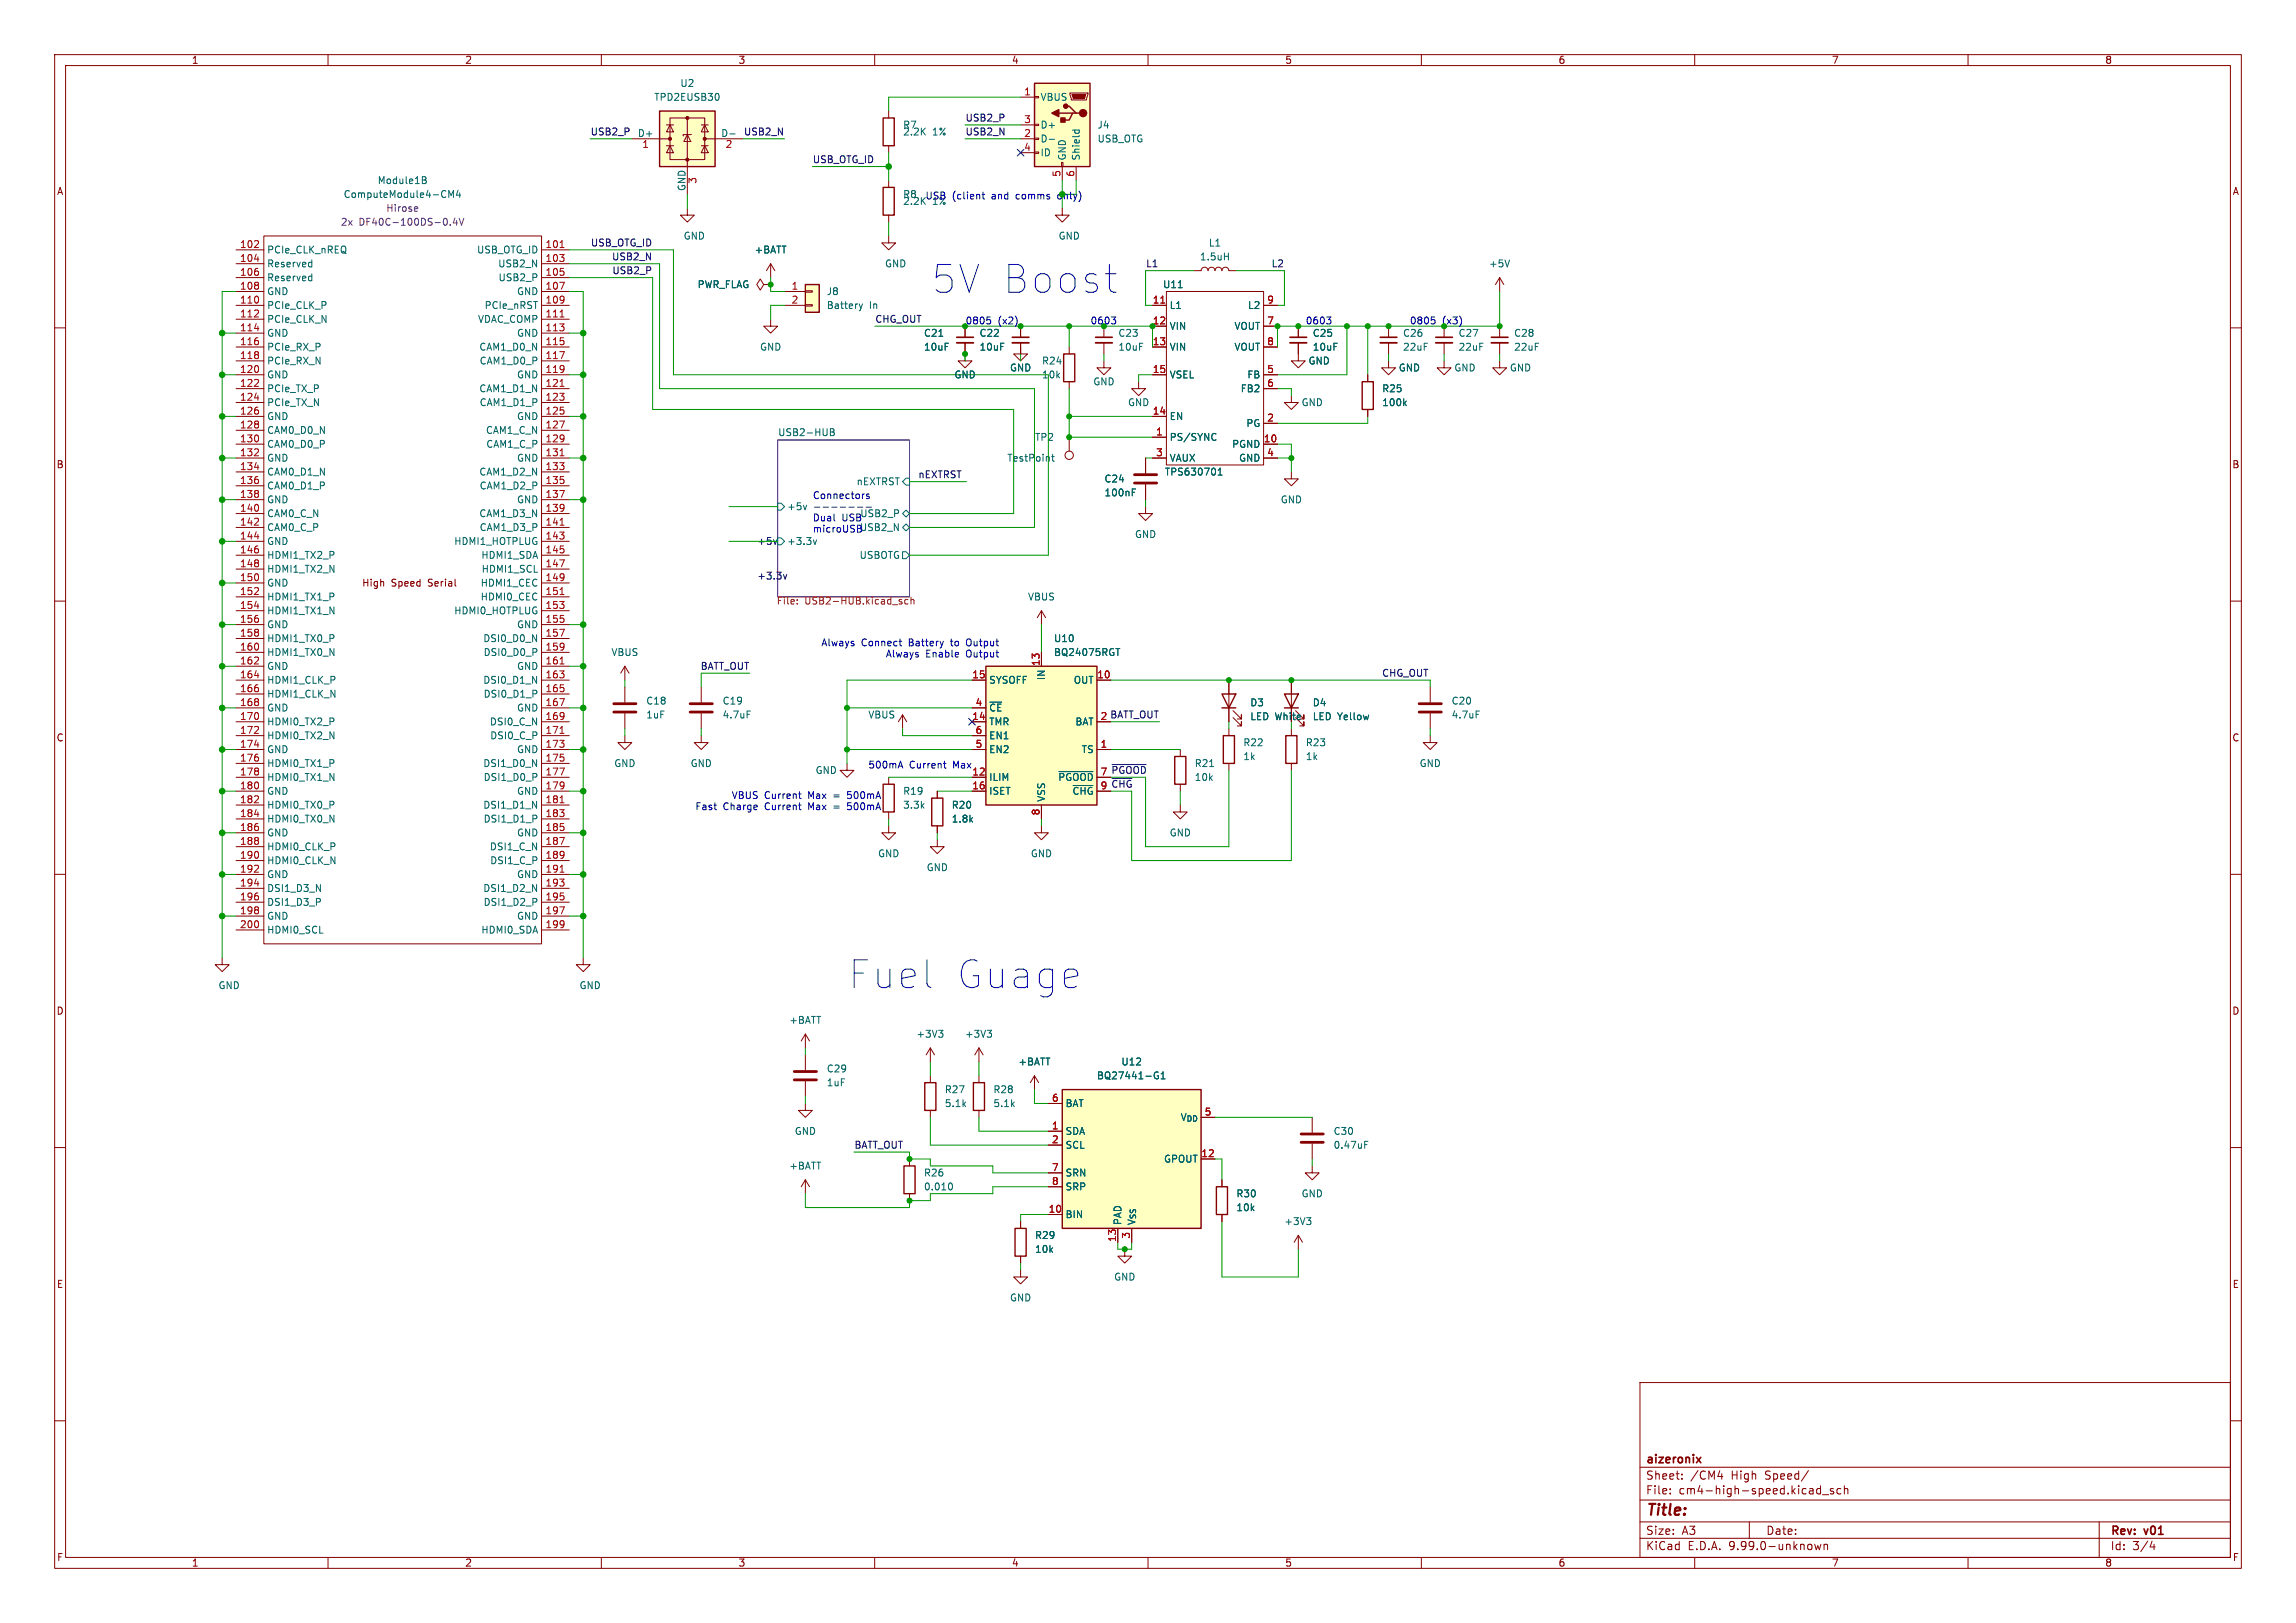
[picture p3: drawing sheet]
<svg xmlns="http://www.w3.org/2000/svg" width="420mm" height="297mm" viewBox="0 0 420 297" stroke-linecap="round" stroke-linejoin="round" font-family="sans-serif">
<defs><g id="words">
<g font-size="7.1" fill="#0000c2">
<text x="170.2" y="54.1">5V Boost</text>
<text x="154.9" y="181.4">Fuel</text>
<text x="174.2" y="181.4">Guage</text>
</g>
<text font-size="2.8" fill="#840000" x="301" y="277.9">Title:</text>
<g font-size="2.1" fill="#840000">
<text x="301" y="268.2">aizeronix</text>
<text x="301" y="273.7">File:</text>
<text x="301" y="271">Sheet:</text>
<text x="307.1" y="273.7">cm4-high-speed.kicad_sch</text>
<text x="309.2" y="271">/CM4</text>
<text x="316.7" y="271">High</text>
<text x="323" y="271">Speed/</text>
<text x="301" y="281.1">Size:</text>
<text x="307.6" y="281.1">A3</text>
<text x="323" y="281.1">Date:</text>
<text x="386" y="281.3">Rev:</text>
<text x="392.4" y="281.3">v01</text>
<text x="301" y="283.9">KiCad</text>
<text x="308.7" y="283.9">E.D.A.</text>
<text x="316.3" y="283.9">9.99.0-unknown</text>
<text x="386" y="283.9">Id:</text>
<text x="390.1" y="283.9">3/4</text>
</g>
<g font-size="1.8" fill="#840000">
<text x="35" y="11.9">1</text>
<text x="85" y="11.9">2</text>
<text x="135" y="11.9">3</text>
<text x="185" y="11.9">4</text>
<text x="235" y="11.9">5</text>
<text x="285" y="11.9">6</text>
<text x="335" y="11.9">7</text>
<text x="385" y="11.9">8</text>
<text x="10.3" y="35.9">A</text>
<text x="408.3" y="35.9">A</text>
<text x="10.3" y="85.9">B</text>
<text x="408.2" y="85.9">B</text>
<text x="66.2" y="107.5">High</text>
<text x="71.6" y="107.5">Speed</text>
<text x="78.4" y="107.5">Serial</text>
<text x="201.2" y="131.8">2 BATT_OUT</text>
<text x="10.3" y="135.9">C</text>
<text x="408.2" y="135.9">C</text>
<text x="10.3" y="185.9">D</text>
<text x="408.2" y="185.9">D</text>
<text x="10.3" y="235.9">E</text>
<text x="408.3" y="235.9">E</text>
<text x="10.3" y="285.9">F</text>
<text x="35" y="286.9">1</text>
<text x="85" y="286.9">2</text>
<text x="135" y="286.9">3</text>
<text x="185" y="286.9">4</text>
<text x="235" y="286.9">5</text>
<text x="285" y="286.9">6</text>
<text x="335" y="286.9">7</text>
<text x="385" y="286.9">8</text>
<text x="408.3" y="285.9">F</text>
</g>
<g font-size="1.8" fill="#006464">
<text x="124.4" y="16.1">U2</text>
<text x="119.6" y="18.6">TPD2EUSB30</text>
<text x="165.1" y="23.7">R7</text>
<text x="190.2" y="18.6">VBUS</text>
<text x="190.2" y="23.7">D+</text>
<text x="200.7" y="23.7">J4</text>
<text x="116.6" y="25.1">D+</text>
<text x="131.8" y="25.1">D-</text>
<text x="165.1" y="25">2.2K</text>
<text x="170.6" y="25">1%</text>
<text x="190.2" y="26.3">D-</text>
<text x="190.2" y="28.8">ID</text>
<text x="195.2" y="29.5" transform="rotate(-90 195.2 29.5)">GND</text>
<text x="197.7" y="29.5" transform="rotate(-90 197.7 29.5)">Shield</text>
<text x="200.7" y="26.3">USB_OTG</text>
<text x="69" y="33.9">Module1B</text>
<text x="125.5" y="35.1" transform="rotate(-90 125.5 35.1)">GND</text>
<text x="62.8" y="36.4">ComputeModule4-CM4</text>
<text x="165.1" y="36.4">R8</text>
<text x="165.1" y="37.7">2.2K</text>
<text x="48.8" y="46.6">PCIe_CLK_nREQ</text>
<text x="87.2" y="46.6">USB_OTG_ID</text>
<text x="125" y="44">GND</text>
<text x="137.9" y="46.6">+BATT</text>
<text x="193.5" y="44">GND</text>
<text x="219.4" y="47.9">1.5uH</text>
<text x="221" y="45.3">L1</text>
<text x="48.8" y="49.1">Reserved</text>
<text x="48.8" y="51.7">Reserved</text>
<text x="91" y="49.1">USB2_N</text>
<text x="91.1" y="51.7">USB2_P</text>
<text x="127.5" y="52.9">PWR_FLAG</text>
<text x="161.8" y="49.1">GND</text>
<text x="212.7" y="52.9">U11</text>
<text x="272.3" y="49.1">+5V</text>
<text x="48.8" y="54.2">GND</text>
<text x="48.8" y="56.7">PCIe_CLK_P</text>
<text x="48.8" y="59.3">PCIe_CLK_N</text>
<text x="87.3" y="59.3">VDAC_COMP</text>
<text x="88.6" y="56.7">PCIe_nRST</text>
<text x="94.5" y="54.2">GND</text>
<text x="151.1" y="54.2">J8</text>
<text x="151.1" y="56.7">Battery</text>
<text x="159" y="56.7">In</text>
<text x="213.9" y="56.7">L1</text>
<text x="228.2" y="56.7">L2</text>
<text x="48.8" y="61.8">GND</text>
<text x="48.8" y="64.4">PCIe_RX_P</text>
<text x="87.6" y="64.4">CAM1_D0_N</text>
<text x="94.5" y="61.8">GND</text>
<text x="138.9" y="64.4">GND</text>
<text x="168.9" y="61.8">C21</text>
<text x="168.9" y="64.4">10uF</text>
<text x="179.1" y="61.8">C22</text>
<text x="179.1" y="64.4">10uF</text>
<text x="204.5" y="61.8">C23</text>
<text x="204.5" y="64.4">10uF</text>
<text x="213.9" y="60.6">VIN</text>
<text x="213.9" y="64.4">VIN</text>
<text x="225.7" y="60.6">VOUT</text>
<text x="225.7" y="64.4">VOUT</text>
<text x="240" y="61.8">C25</text>
<text x="240" y="64.4">10uF</text>
<text x="256.5" y="61.8">C26</text>
<text x="256.5" y="64.4">22uF</text>
<text x="266.7" y="61.8">C27</text>
<text x="266.7" y="64.4">22uF</text>
<text x="276.9" y="61.8">C28</text>
<text x="276.9" y="64.4">22uF</text>
<text x="48.8" y="66.9">PCIe_RX_N</text>
<text x="48.8" y="69.4">GND</text>
<text x="48.8" y="72">PCIe_TX_P</text>
<text x="87.6" y="72">CAM1_D1_N</text>
<text x="87.6" y="66.9">CAM1_D0_P</text>
<text x="94.5" y="69.4">GND</text>
<text x="174.5" y="69.4">GND</text>
<text x="184.7" y="68.2">GND</text>
<text x="190.5" y="69.4">10k</text>
<text x="190.5" y="66.9">R24</text>
<text x="199.9" y="70.7">GND</text>
<text x="213.9" y="69.4">VSEL</text>
<text x="226.9" y="72">FB2</text>
<text x="228.1" y="69.4">FB</text>
<text x="239.3" y="66.9">GND</text>
<text x="252.7" y="72">R25</text>
<text x="255.8" y="68.2">GND</text>
<text x="265.9" y="68.2">GND</text>
<text x="276.1" y="68.2">GND</text>
<text x="48.8" y="74.5">PCIe_TX_N</text>
<text x="48.8" y="77.1">GND</text>
<text x="87.6" y="74.5">CAM1_D1_P</text>
<text x="94.5" y="77.1">GND</text>
<text x="206.2" y="74.5">GND</text>
<text x="213.9" y="77.1">EN</text>
<text x="238" y="74.5">GND</text>
<text x="252.7" y="74.5">100k</text>
<text x="48.8" y="79.6">CAM0_D0_N</text>
<text x="48.8" y="82.1">CAM0_D0_P</text>
<text x="88.8" y="79.6">CAM1_C_N</text>
<text x="88.9" y="82.1">CAM1_C_P</text>
<text x="142.2" y="79.9">USB2-HUB</text>
<text x="189.2" y="80.9">TP2</text>
<text x="213.9" y="80.9">PS/SYNC</text>
<text x="225.3" y="82.1">PGND</text>
<text x="227.9" y="78.3">PG</text>
<text x="48.8" y="84.7">GND</text>
<text x="48.8" y="87.2">CAM0_D1_N</text>
<text x="48.8" y="89.8">CAM0_D1_P</text>
<text x="87.6" y="87.2">CAM1_D2_N</text>
<text x="87.6" y="89.8">CAM1_D2_P</text>
<text x="94.5" y="84.7">GND</text>
<text x="156.6" y="89">nEXTRST</text>
<text x="184.2" y="84.7">TestPoint</text>
<text x="201.9" y="88.5">C24</text>
<text x="213" y="87.2">TPS630701</text>
<text x="213.9" y="84.7">VAUX</text>
<text x="226.6" y="84.7">GND</text>
<text x="48.8" y="92.3">GND</text>
<text x="48.8" y="94.8">CAM0_C_N</text>
<text x="87.6" y="94.8">CAM1_D3_N</text>
<text x="94.5" y="92.3">GND</text>
<text x="143.9" y="93.6">+5v</text>
<text x="157.3" y="94.8">USB2_P</text>
<text x="201.9" y="91">100nF</text>
<text x="234.2" y="92.3">GND</text>
<text x="48.8" y="97.4">CAM0_C_P</text>
<text x="48.8" y="99.9">GND</text>
<text x="83" y="99.9">HDMI1_HOTPLUG</text>
<text x="87.6" y="97.4">CAM1_D3_P</text>
<text x="143.9" y="99.9">+3.3v</text>
<text x="207.5" y="98.7">GND</text>
<text x="48.8" y="102.5">HDMI1_TX2_P</text>
<text x="48.8" y="105">HDMI1_TX2_N</text>
<text x="48.8" y="107.5">GND</text>
<text x="87.8" y="107.5">HDMI1_CEC</text>
<text x="87.9" y="102.5">HDMI1_SDA</text>
<text x="88" y="105">HDMI1_SCL</text>
<text x="157.1" y="102.5">USBOTG</text>
<text x="48.8" y="110.1">HDMI1_TX1_P</text>
<text x="48.8" y="112.6">HDMI1_TX1_N</text>
<text x="83" y="112.6">HDMI0_HOTPLUG</text>
<text x="87.8" y="110.1">HDMI0_CEC</text>
<text x="187.9" y="110.1">VBUS</text>
<text x="48.8" y="115.2">GND</text>
<text x="48.8" y="117.7">HDMI1_TX0_P</text>
<text x="88.3" y="117.7">DSI0_D0_N</text>
<text x="94.5" y="115.2">GND</text>
<text x="192.7" y="117.7">U10</text>
<text x="48.8" y="120.2">HDMI1_TX0_N</text>
<text x="48.8" y="122.8">GND</text>
<text x="48.8" y="125.3">HDMI1_CLK_P</text>
<text x="88.3" y="125.3">DSI0_D1_N</text>
<text x="88.4" y="120.2">DSI0_D0_P</text>
<text x="94.5" y="122.8">GND</text>
<text x="111.7" y="120.2">VBUS</text>
<text x="180.8" y="125.3">SYSOFF</text>
<text x="191.4" y="124.6" transform="rotate(-90 191.4 124.6)">IN</text>
<text x="192.7" y="120.2">BQ24075RGT</text>
<text x="196.3" y="125.3">OUT</text>
<text x="48.8" y="127.9">HDMI1_CLK_N</text>
<text x="48.8" y="130.4">GND</text>
<text x="88.4" y="127.9">DSI0_D1_P</text>
<text x="94.5" y="130.4">GND</text>
<text x="118.1" y="131.7">1uF</text>
<text x="118.1" y="129.1">C18</text>
<text x="132.1" y="129.1">C19</text>
<text x="132.1" y="131.7">4.7uF</text>
<text x="158.7" y="131.7">VBUS</text>
<text x="180.8" y="130.4">~{CE}</text>
<text x="228.6" y="129.5">D3</text>
<text x="228.6" y="132">LED White</text>
<text x="240" y="129.5">D4</text>
<text x="240" y="132">LED Yellow</text>
<text x="265.4" y="129.1">C20</text>
<text x="265.4" y="131.7">4.7uF</text>
<text x="48.8" y="132.9">HDMI0_TX2_P</text>
<text x="48.8" y="135.5">HDMI0_TX2_N</text>
<text x="89.5" y="132.9">DSI0_C_N</text>
<text x="89.6" y="135.5">DSI0_C_P</text>
<text x="180.8" y="132.9">TMR</text>
<text x="180.8" y="135.5">EN1</text>
<text x="196.6" y="132.9">BAT</text>
<text x="227.3" y="136.8">R22</text>
<text x="238.8" y="136.8">R23</text>
<text x="48.8" y="138">GND</text>
<text x="48.8" y="140.6">HDMI0_TX1_P</text>
<text x="48.8" y="143.1">HDMI0_TX1_N</text>
<text x="88.3" y="140.6">DSI1_D0_N</text>
<text x="88.4" y="143.1">DSI1_D0_P</text>
<text x="94.5" y="138">GND</text>
<text x="112.3" y="140.6">GND</text>
<text x="126.2" y="140.6">GND</text>
<text x="149.1" y="141.8">GND</text>
<text x="180.8" y="138">EN2</text>
<text x="180.8" y="143.1">ILIM</text>
<text x="193.5" y="143.1">~{PGOOD}</text>
<text x="197.8" y="138">TS</text>
<text x="218.4" y="143.1">10k</text>
<text x="218.4" y="140.6">R21</text>
<text x="227.3" y="139.3">1k</text>
<text x="238.8" y="139.3">1k</text>
<text x="259.6" y="140.6">GND</text>
<text x="48.8" y="145.6">GND</text>
<text x="48.8" y="148.2">HDMI0_TX0_P</text>
<text x="88.3" y="148.2">DSI1_D1_N</text>
<text x="94.5" y="145.6">GND</text>
<text x="165.1" y="148.2">3.3k</text>
<text x="165.1" y="145.6">R19</text>
<text x="174" y="148.2">R20</text>
<text x="180.8" y="145.6">ISET</text>
<text x="191.4" y="146.8" transform="rotate(-90 191.4 146.8)">VSS</text>
<text x="196.1" y="145.6">~{CHG}</text>
<text x="48.8" y="150.7">HDMI0_TX0_N</text>
<text x="48.8" y="153.3">GND</text>
<text x="48.8" y="155.8">HDMI0_CLK_P</text>
<text x="88.4" y="150.7">DSI1_D1_P</text>
<text x="89.5" y="155.8">DSI1_C_N</text>
<text x="94.5" y="153.3">GND</text>
<text x="174" y="150.7">1.8k</text>
<text x="213.9" y="153.3">GND</text>
<text x="48.8" y="158.3">HDMI0_CLK_N</text>
<text x="48.8" y="160.9">GND</text>
<text x="89.6" y="158.3">DSI1_C_P</text>
<text x="94.5" y="160.9">GND</text>
<text x="160.5" y="157.1">GND</text>
<text x="169.4" y="159.6">GND</text>
<text x="188.5" y="157.1">GND</text>
<text x="48.8" y="163.4">DSI1_D3_N</text>
<text x="48.8" y="166">DSI1_D3_P</text>
<text x="88.3" y="163.4">DSI1_D2_N</text>
<text x="88.4" y="166">DSI1_D2_P</text>
<text x="48.8" y="168.5">GND</text>
<text x="48.8" y="171">HDMI0_SCL</text>
<text x="87.9" y="171">HDMI0_SDA</text>
<text x="94.5" y="168.5">GND</text>
<text x="39.9" y="181.2">GND</text>
<text x="105.9" y="181.2">GND</text>
<text x="144.3" y="187.6">+BATT</text>
<text x="167.5" y="190.1">+3V3</text>
<text x="176.4" y="190.1">+3V3</text>
<text x="151.1" y="196.4">C29</text>
<text x="186.2" y="195.2">+BATT</text>
<text x="200.6" y="197.7">BQ27441-G1</text>
<text x="205" y="195.2">U12</text>
<text x="151.1" y="199">1uF</text>
<text x="172.7" y="202.8">5.1k</text>
<text x="172.7" y="200.3">R27</text>
<text x="181.6" y="202.8">5.1k</text>
<text x="181.6" y="200.3">R28</text>
<text x="194.8" y="202.8">BAT</text>
<text x="145.3" y="207.9">GND</text>
<text x="194.8" y="207.9">SDA</text>
<text x="215.8" y="205.3">V_{DD}</text>
<text x="243.8" y="207.9">C30</text>
<text x="144.3" y="214.2">+BATT</text>
<text x="168.9" y="215.5">R26</text>
<text x="194.8" y="210.4">SCL</text>
<text x="194.8" y="215.5">SRN</text>
<text x="212.8" y="213">GPOUT</text>
<text x="243.8" y="210.4">0.47uF</text>
<text x="168.9" y="218">0.010</text>
<text x="194.8" y="218">SRP</text>
<text x="226.1" y="221.8">10k</text>
<text x="226.1" y="219.3">R30</text>
<text x="238" y="219.3">GND</text>
<text x="189.2" y="226.9">R29</text>
<text x="194.8" y="223.1">BIN</text>
<text x="205.3" y="224.3" transform="rotate(-90 205.3 224.3)">PAD</text>
<text x="207.9" y="224.3" transform="rotate(-90 207.9 224.3)">V_{SS}</text>
<text x="234.8" y="224.4">+3V3</text>
<text x="189.2" y="229.5">10k</text>
<text x="184.7" y="238.4">GND</text>
<text x="203.7" y="234.5">GND</text>
</g>
<g font-size="1.8" fill="#a90000">
<text x="187.3" y="17.5">1</text>
<text x="187.3" y="22.6">3</text>
<text x="117.4" y="27.4">1</text>
<text x="132.6" y="27.4">2</text>
<text x="187.3" y="25.1">2</text>
<text x="187.3" y="27.7">4</text>
<text x="127.7" y="33.7" transform="rotate(-90 127.7 33.7)">3</text>
<text x="194.1" y="32.5" transform="rotate(-90 194.1 32.5)">5</text>
<text x="196.6" y="32.5" transform="rotate(-90 196.6 32.5)">6</text>
<text x="43.8" y="45.5">102</text>
<text x="99.7" y="45.5">101</text>
<text x="43.8" y="48">104</text>
<text x="43.8" y="50.5">106</text>
<text x="43.8" y="53.1">108</text>
<text x="99.7" y="48">103</text>
<text x="99.7" y="50.5">105</text>
<text x="99.7" y="53.1">107</text>
<text x="144.7" y="53.1">1</text>
<text x="43.8" y="55.6">110</text>
<text x="43.8" y="58.2">112</text>
<text x="99.7" y="55.6">109</text>
<text x="99.7" y="58.2">111</text>
<text x="144.7" y="55.6">2</text>
<text x="210.8" y="55.6">11</text>
<text x="210.8" y="59.4">12</text>
<text x="231.7" y="55.6">9</text>
<text x="231.7" y="59.4">7</text>
<text x="43.8" y="60.7">114</text>
<text x="43.8" y="63.2">116</text>
<text x="43.8" y="65.8">118</text>
<text x="99.7" y="60.7">113</text>
<text x="99.7" y="63.2">115</text>
<text x="99.7" y="65.8">117</text>
<text x="210.8" y="63.2">13</text>
<text x="231.7" y="63.2">8</text>
<text x="43.8" y="68.3">120</text>
<text x="43.8" y="70.9">122</text>
<text x="99.7" y="68.3">119</text>
<text x="99.7" y="70.9">121</text>
<text x="210.8" y="68.3">15</text>
<text x="231.7" y="68.3">5</text>
<text x="231.7" y="70.9">6</text>
<text x="43.8" y="73.4">124</text>
<text x="43.8" y="75.9">126</text>
<text x="99.7" y="73.4">123</text>
<text x="99.7" y="75.9">125</text>
<text x="210.8" y="75.9">14</text>
<text x="231.7" y="77.2">2</text>
<text x="43.8" y="78.5">128</text>
<text x="43.8" y="81">130</text>
<text x="43.8" y="83.6">132</text>
<text x="99.7" y="78.5">127</text>
<text x="99.7" y="81">129</text>
<text x="99.7" y="83.6">131</text>
<text x="211.4" y="79.8">1</text>
<text x="211.4" y="83.6">3</text>
<text x="231.1" y="81">10</text>
<text x="231.7" y="83.6">4</text>
<text x="43.8" y="86.1">134</text>
<text x="43.8" y="88.6">136</text>
<text x="99.7" y="86.1">133</text>
<text x="99.7" y="88.6">135</text>
<text x="43.8" y="91.2">138</text>
<text x="43.8" y="93.7">140</text>
<text x="99.7" y="91.2">137</text>
<text x="99.7" y="93.7">139</text>
<text x="43.8" y="96.3">142</text>
<text x="43.8" y="98.8">144</text>
<text x="43.8" y="101.3">146</text>
<text x="99.7" y="96.3">141</text>
<text x="99.7" y="98.8">143</text>
<text x="99.7" y="101.3">145</text>
<text x="43.8" y="103.9">148</text>
<text x="43.8" y="106.4">150</text>
<text x="99.7" y="103.9">147</text>
<text x="99.7" y="106.4">149</text>
<text x="43.8" y="109">152</text>
<text x="43.8" y="111.5">154</text>
<text x="99.7" y="109">151</text>
<text x="99.7" y="111.5">153</text>
<text x="43.8" y="114">156</text>
<text x="43.8" y="116.6">158</text>
<text x="43.8" y="119.1">160</text>
<text x="99.7" y="114">155</text>
<text x="99.7" y="116.6">157</text>
<text x="99.7" y="119.1">159</text>
<text x="43.8" y="121.7">162</text>
<text x="43.8" y="124.2">164</text>
<text x="99.7" y="121.7">161</text>
<text x="99.7" y="124.2">163</text>
<text x="177.8" y="124.2">15</text>
<text x="190.2" y="122" transform="rotate(-90 190.2 122)">13</text>
<text x="200.6" y="124.2">10</text>
<text x="43.8" y="126.7">166</text>
<text x="43.8" y="129.3">168</text>
<text x="43.8" y="131.8">170</text>
<text x="99.7" y="126.7">165</text>
<text x="99.7" y="129.3">167</text>
<text x="99.7" y="131.8">169</text>
<text x="177.8" y="131.8">14</text>
<text x="178.4" y="129.3">4</text>
<text x="201.2" y="131.8">2</text>
<text x="43.8" y="134.4">172</text>
<text x="43.8" y="136.9">174</text>
<text x="99.7" y="134.4">171</text>
<text x="99.7" y="136.9">173</text>
<text x="178.4" y="134.4">6</text>
<text x="178.4" y="136.9">5</text>
<text x="201.2" y="136.9">1</text>
<text x="43.8" y="139.4">176</text>
<text x="43.8" y="142">178</text>
<text x="99.7" y="139.4">175</text>
<text x="99.7" y="142">177</text>
<text x="177.8" y="142">12</text>
<text x="201.2" y="142">7</text>
<text x="43.8" y="144.5">180</text>
<text x="43.8" y="147.1">182</text>
<text x="43.8" y="149.6">184</text>
<text x="99.7" y="144.5">179</text>
<text x="99.7" y="147.1">181</text>
<text x="99.7" y="149.6">183</text>
<text x="177.8" y="144.5">16</text>
<text x="190.2" y="149.3" transform="rotate(-90 190.2 149.3)">8</text>
<text x="201.2" y="144.5">9</text>
<text x="43.8" y="152.1">186</text>
<text x="43.8" y="154.7">188</text>
<text x="99.7" y="152.1">185</text>
<text x="99.7" y="154.7">187</text>
<text x="43.8" y="157.2">190</text>
<text x="43.8" y="159.8">192</text>
<text x="99.7" y="157.2">189</text>
<text x="99.7" y="159.8">191</text>
<text x="43.8" y="162.3">194</text>
<text x="43.8" y="164.8">196</text>
<text x="43.8" y="167.4">198</text>
<text x="99.7" y="162.3">193</text>
<text x="99.7" y="164.8">195</text>
<text x="99.7" y="167.4">197</text>
<text x="43.8" y="169.9">200</text>
<text x="99.7" y="169.9">199</text>
<text x="192.3" y="201.7">6</text>
<text x="192.3" y="206.8">1</text>
<text x="192.3" y="209.3">2</text>
<text x="220.3" y="204.2">5</text>
<text x="192.3" y="214.4">7</text>
<text x="219.7" y="211.8">12</text>
<text x="191.7" y="222">10</text>
<text x="192.3" y="216.9">8</text>
<text x="204.2" y="227.4" transform="rotate(-90 204.2 227.4)">13</text>
<text x="206.8" y="226.8" transform="rotate(-90 206.8 226.8)">3</text>
</g>
<g font-size="1.8" fill="#0f0f0f">
<text x="176.5" y="22.3">USB2_P</text>
<text x="107.9" y="24.9">USB2_P</text>
<text x="136" y="24.9">USB2_N</text>
<text x="148.6" y="29.9">USB_OTG_ID</text>
<text x="176.5" y="24.9">USB2_N</text>
<text x="108" y="45.2">USB_OTG_ID</text>
<text x="111.9" y="47.7">USB2_N</text>
<text x="111.9" y="50.3">USB2_P</text>
<text x="209.5" y="49">L1</text>
<text x="232.5" y="49">L2</text>
<text x="160" y="59.2">CHG_OUT</text>
<text x="167.9" y="87.6">nEXTRST</text>
<text x="138.4" y="99.8">+5v</text>
<text x="138.4" y="106.1">+3.3v</text>
<text x="128.1" y="122.7">BATT_OUT</text>
<text x="252.7" y="123.9">CHG_OUT</text>
<text x="201.2" y="142">7 ~{PGOOD}</text>
<text x="201.2" y="144.5">9 ~{CHG}</text>
<text x="156.2" y="210.3">BATT_OUT</text>
</g>
<g font-size="1.8" fill="#840084">
<text x="62.2" y="41.5">2x</text>
<text x="65.7" y="41.5">DF40C-100DS-0.4V</text>
<text x="70.6" y="39">Hirose</text>
</g>
<g font-size="1.8" fill="#0000c2">
<text x="169.2" y="36.6">USB</text>
<text x="170.6" y="37.7">1%</text>
<text x="174.2" y="36.6">(client</text>
<text x="181.5" y="36.6">and</text>
<text x="186.1" y="36.6">comms</text>
<text x="176.5" y="59.4">0805</text>
<text x="182.5" y="59.4">(x2)</text>
<text x="199.4" y="59.4">0603</text>
<text x="238.8" y="59.4">0603</text>
<text x="257.8" y="59.4">0805</text>
<text x="148.6" y="91.4">Connectors</text>
<text x="148.6" y="95.5">Dual</text>
<text x="154" y="95.5">USB</text>
<text x="148.6" y="97.5">microUSB USB2_N</text>
<text x="150.1" y="118.4">Always</text>
<text x="157.5" y="118.4">Connect</text>
<text x="166.3" y="118.4">Battery</text>
<text x="174.2" y="118.4">to</text>
<text x="177.3" y="118.4">Output</text>
<text x="161.9" y="120.4">Always</text>
<text x="169.3" y="120.4">Enable</text>
<text x="176.9" y="120.4">Output</text>
<text x="158.7" y="140.7">500mA</text>
<text x="166.3" y="140.7">Current</text>
<text x="174.5" y="140.7">Max</text>
<text x="127.1" y="148.3">Fast</text>
<text x="132.3" y="148.3">Charge</text>
<text x="133.8" y="146.3">VBUS</text>
<text x="139.8" y="146.3">Current</text>
<text x="140" y="148.3">Current</text>
<text x="147.9" y="146.3">Max</text>
<text x="148.1" y="148.3">Max</text>
<text x="152.7" y="146.3">=</text>
<text x="152.9" y="148.3">=</text>
<text x="155.5" y="146.3">500mA</text>
<text x="155.7" y="148.3">500mA</text>
</g>
<g font-size="1.8" fill="#009600">
<text x="194" y="36.6">only)</text>
<text x="263.8" y="59.4">(x3)</text>
</g>
<g font-size="1.8" fill="#725600">
<text x="142" y="110.9">File:</text>
<text x="147.2" y="110.9">USB2-HUB.kicad_sch</text>
</g>
</g></defs>
<g fill="none" stroke="#840000" stroke-width=".18">
<path d="M10 10h400v277h-400zM12 12h396v273h-396zM60 10v2M110 10v2M160 10v2M210 10v2M260 10v2M310 10v2M360 10v2M186.7 59.7v2M201.9 59.7v2M10 60h2"/>
<path d="M186.7 62.7v2.1M201.9 66v1.3h1.3l-1.3 1.3-1.2-1.3h1.2M201.9 62.7v2.1M208.3 69.9v1.2h1.2l-1.2 1.3-1.3-1.3h1.3M408 60h2M10 110h2M408 110h2M10 160h2M408 160h2M189.2 196.9l-.7 1.2M189.2 196.9l.8 1.2M189.2 196.9v2.5"/>
<path d="M10 210h2M408 210h2M186.7 223.5v1.3M186.7 229.9v1.2M237.5 226.1l-.8 1.2M237.5 226.1l.8 1.2M237.5 226.1v2.5M300 253h108v32h-108zM10 260h2M300 278.5h108M300 274.5h108M300 268.5h108"/>
<path d="M305.5 273.2v.2M305.5 272.5v.1M307.7 270.5v.2M307.7 269.8v.1M314.2 270.2h1M314.9 269.7v1M320 278.5v3M330.8 269.1l-1.3 1.9M332.4 273.3h.6M332.4 272.5h.6M333 271.9v1.5M333.4 273.5h1.1"/>
<path d="M335.4 272.5l-.4-.1-.2 .2 .1 .2 .5 .2v.3h-.6M336.7 272.5l-.4-.1-.3 .3v.4l.2 .2h.5M337.4 272.5l.2-.1 .3 .1 .1 .9M337.4 271.9v1.5M384 278.5v6.5M408 260h2M60 285v2M110 285v2M160 285v2M210 285v2M260 285v2M300 281.5h108"/>
<path d="M310 285v2M331.9 282.6l.3 1 .3-.7 .3 .7 .3-1M333.7 282.6v1M333.7 282.7l.2-.1 .3 .1 .1 .9M360 285v2M393.7 282l-.4 1.1h.9M394 282.6v1"/>
</g>
<path d="M185.2 61.7h3M200.4 61.7h3.1M310.3 266.7l.8 1M311.1 266.7l-.8 1" fill="none" stroke="#840000" stroke-width=".3"/>
<path d="M142.2 80.5h24.2v28.7h-24.2z" fill="none" stroke="#840084" stroke-width=".18"/>
<path d="M151.9 78.4h.4l.3 .3-.3 .4 .3 .1v.3l-.2 .2h-.5zM151.9 79.1h.4M142.2 92.1h.7l.6 .6-.6 .6h-.7zM142.2 98.4h.7l.6 .7-.6 .6h-.7zM147.6 92.4l-.3 .9M148.8 98.8l.3 .8 .3-.8M165.1 96.5l.6-.6 .7 .6-.7 .7zM165.1 94l.6-.7 .7 .7-.7 .6zM165.7 87.5h.7v1.3h-.7l-.6-.7zM165.1 101h.6l.7 .6-.7 .6h-.6zM239 222.8h.8l-.4 .5M239.5 223.3l.3 .3v.3l-.3 .2" fill="none" stroke="#006464" stroke-width=".18"/>
<path d="M145.8 110.4v.1M145.8 109.8v.1M166.1 109.8l-.4-.1-.2 .2 .1 .6h.5M166.6 109.8l.2-.1 .3 .1 .1 .7M166.6 109.3v1.2" fill="none" stroke="#725600" stroke-width=".18"/>
<path d="M185.7 224.8h2v5.1h-2z" fill="none" stroke="#840000" stroke-width=".25"/>
<path d="M185.2 62.7h3M200.4 62.7h3.1" fill="none" stroke="#840000" stroke-width=".33"/>
<path d="M189.2 15.2h10.2v15.3h-10.2z" fill="#ffffc2"/>
<path d="M189.2 15.2h10.2v15.3h-10.2zM194.9 19.4h.7l1.2 1.3h.7M193.7 20.7h2.5M196.8 20.7h-.6l-.6 1.3h-1.3" fill="none" stroke="#840000" stroke-width=".25"/>
<path d="M186.7 17.8h2.5M189.2 17.7h.8v.2h-.8zM195.7 17h3.3v.3l-.2 1h-2.8zM186.7 22.9h2.5M186.7 25.4h2.5M186.7 27.9h2.5M189.2 22.7h.8v.3h-.8zM189.2 25.3h.8v.2h-.8zM189.2 27.8h.8v.3h-.8zM194.2 29.7h.2v.8h-.2zM194.3 30.5v2.5M196.8 30.5v2.5" fill="none" stroke="#840000" stroke-width=".18"/>
<path d="M196.1 17.3h2.5l-.2 .7h-2.1z" fill="#840000" stroke="#840000" stroke-width=".18"/>
<g fill="#840000" stroke="#840000" stroke-width=".25">
<path d="M194.1 21.6h.7v.8h-.7z"/>
<path d="M192.4 20.7l1.3-.6v1.2z"/>
<circle cx="198.1" cy="20.7" r=".63"/>
<circle cx="194.9" cy="19.4" r=".38"/>
</g>
<path d="M191.9 25.5h1M196.2 23.8h1.2M196.6 23.8v.4M197.4 23.8v.4" fill="none" stroke="#006464" stroke-width=".18"/>
<path d="M194.3 199.4h25.4v25.4h-25.4z" fill="#ffffc2"/>
<path d="M169.2 198.1h2v5.1h-2zM178.1 198.1h2v5.1h-2zM194.3 199.4h25.4v25.4h-25.4zM165.4 213.4h2v5h-2zM222.5 217.2h2v5h-2z" fill="none" stroke="#840000" stroke-width=".25"/>
<g fill="none" stroke="#840000" stroke-width=".18">
<path d="M176.5 59.7v2M176.5 62.7v2.1M209.5 92.7v1.3h1.3l-1.3 1.3-1.2-1.3h1.2M209.5 83.8v2.8M209.5 88.6v2.8M236.2 86.4v1.2h1.3l-1.3 1.3-1.3-1.3h1.3M114.3 134.6v1.3h1.3l-1.3 1.3-1.3-1.3h1.3M114.3 121.9l-.8 1.3M114.3 121.9l.8 1.3M114.3 121.9v2.6M114.3 125.7v2.8M114.3 130.6v2.8"/>
<path d="M261.6 134.6v1.3h1.3l-1.3 1.3-1.3-1.3h1.3M40.6 175.3v1.2h1.3l-1.3 1.3-1.2-1.3h1.2M106.7 175.3v1.2h1.2l-1.2 1.3-1.3-1.3h1.3M147.3 189.2v2.6M147.3 189.2l-.7 1.3M147.3 189.2l.8 1.3M170.2 191.8l-.8 1.2M170.2 191.8l.7 1.2M170.2 191.8v2.5M170.2 196.9v1.2M179.1 191.8l-.8 1.2M179.1 191.8l.7 1.2"/>
<path d="M179.1 191.8v2.5M179.1 196.9v1.2M147.3 215.9l-.7 1.3M147.3 215.9l.8 1.3M147.3 215.9v2.5M166.4 212.1v1.3M166.4 218.4v1.3M170.2 203.2v1.3M179.1 203.2v1.3M191.8 201.9h2.5M191.8 207h2.5M191.8 209.6h2.5"/>
<path d="M191.8 214.6h2.5M191.8 217.2h2.5M219.7 212.1h2.5M223.5 215.9v1.3M240 213.4v1.2h1.3l-1.3 1.3-1.2-1.3h1.2M240 204.5v2.8M240 209.3v2.8M186.7 232.4v1.3h1.3l-1.3 1.2-1.3-1.2h1.3M191.8 222.2h2.5M204.5 224.8v2.5M205.7 228.6v1.3h1.3l-1.3 1.2-1.2-1.2h1.2M207 224.8v2.5"/>
<path d="M223.5 222.2v1.3"/>
</g>
<g fill="none" stroke="#006464" stroke-width=".18">
<path d="M171.7 61.5h.8M207.1 90.1h.4M207.1 89.5h.6M171.7 188.5h.8l-.4 .5M172.2 189l.3 .3v.3l-.3 .2M180.6 188.5h.8l-.5 .5M181.1 189l.3 .3v.3l-.3 .2M211.7 196.9h.2l-.1 .5h-.3l-.3-.2M211.8 196.2h-.3l-.3 .1M212.4 197.4h.7M212.4 196.5l.4-.3v1.2M173.8 216.5a.68 .68 0 0 1 .4 .6 .68 .68 0 0 1-.4 .6"/>
<path d="M249.6 209.5h.5M249.6 208.9h.6"/>
</g>
<path d="M207.5 86.9h4.1M207.5 88.4h4.1M112.3 128.8h4M112.3 130.3h4M238 207.5h4.1M238 209h4.1" fill="none" stroke="#840000" stroke-width=".51"/>
<path d="M175 61.7h3.1" fill="none" stroke="#840000" stroke-width=".3"/>
<path d="M175 62.7h3.1" fill="none" stroke="#840000" stroke-width=".33"/>
<path d="M180.3 121.9h20.4v25.4h-20.4z" fill="#ffffc2"/>
<g fill="none" stroke="#840000" stroke-width=".25">
<path d="M161.5 34.3h2.1v5.1h-2.1zM194.6 64.8h2v5.1h-2zM249.2 69.9h2v5h-2zM180.3 121.9h20.4v25.4h-20.4zM214.9 138.4h2v5.1h-2zM223.5 127h2.6l-1.3 2.5zM223.5 129.5h2.6M223.8 134.6h2v5.1h-2zM234.9 127h2.6l-1.3 2.5zM234.9 129.5h2.6M235.2 134.6h2v5.1h-2zM161.5 143.5h2.1v5.1h-2.1z"/>
<path d="M170.4 146.1h2.1v5h-2.1z"/>
</g>
<g fill="none" stroke="#840000" stroke-width=".18">
<path d="M125.7 38.1v1.3h1.3l-1.3 1.2-1.2-1.2h1.2M162.6 33v1.3M162.6 39.4v1.2M194.3 38.1v1.3h1.3l-1.3 1.2-1.3-1.2h1.3M43.2 45.7h5.1M43.2 48.3h5.1M43.2 50.8h5.1M43.2 53.3h5.1M43.2 55.9h5.1M43.2 58.4h5.1M48.3 43.2h50.8v129.5h-50.8zM99.1 45.7h5"/>
<path d="M99.1 48.3h5M99.1 50.8h5M99.1 53.3h5M99.1 55.9h5M99.1 58.4h5M139.7 52.1l-.6-1-.7 1 .7 1 .6-1h1.3M141 52.1h.1M141 58.4v1.3h1.2l-1.2 1.3-1.3-1.3h1.3M141 48.3l-.8 1.2M141 48.3l.7 1.2M141 48.3v2.5M162.6 43.2v1.3h1.2l-1.2 1.2-1.3-1.2h1.3"/>
<path d="M210.8 55.9h2.6M210.8 59.7h2.6M213.4 53.3h17.7v31.8h-17.7zM218.4 49.5h1.3a.64 .64 0 0 1 .6-.6 .64 .64 0 0 1 .7 .6 .64 .64 0 0 1 .6-.6 .64 .64 0 0 1 .6 .6 .64 .64 0 0 1 .7-.6 .64 .64 0 0 1 .6 .6 .64 .64 0 0 1 .7-.6 .64 .64 0 0 1 .6 .6h1.3M231.1 55.9h2.6M231.1 59.7h2.6M237.5 59.7v2M264.2 59.7v2M43.2 61h5.1M43.2 63.5h5.1M43.2 66h5.1M43.2 68.6h5.1"/>
<path d="M43.2 71.1h5.1M43.2 73.7h5.1M43.2 76.2h5.1M43.2 78.7h5.1M99.1 61h5M99.1 63.5h5M99.1 66h5M99.1 68.6h5M99.1 71.1h5M99.1 73.7h5M99.1 76.2h5M99.1 78.7h5"/>
<path d="M176.5 64.8v1.2h1.3l-1.3 1.3-1.2-1.3h1.2M186.7 63.5v1.3h1.3l-1.3 1.2-1.3-1.2h1.3M195.6 63.5v1.3M195.6 69.9v1.2M210.8 63.5h2.6M210.8 68.6h2.6M210.8 76.2h2.6M231.1 63.5h2.6M231.1 68.6h2.6M231.1 71.1h2.6M231.1 77.5h2.6M236.2 72.4v1.3h1.3l-1.3 1.2-1.3-1.2h1.3"/>
<path d="M237.5 62.7v2.1M250.2 68.6v1.3M250.2 74.9v1.3M264.2 62.7v2.1M43.2 81.3h5.1M43.2 83.8h5.1M43.2 86.4h5.1M43.2 88.9h5.1M43.2 91.4h5.1M43.2 94h5.1M43.2 96.5h5.1M43.2 99.1h5.1"/>
<path d="M99.1 81.3h5M99.1 83.8h5M99.1 86.4h5M99.1 88.9h5M99.1 91.4h5M99.1 94h5M99.1 96.5h5M99.1 99.1h5M195.6 80v2.6M210.8 83.8h2.6M210.8 80h2.6M231.1 81.3h2.6"/>
<path d="M231.1 83.8h2.6M43.2 101.6h5.1M43.2 104.1h5.1M43.2 106.7h5.1M43.2 109.2h5.1M43.2 111.8h5.1M43.2 114.3h5.1M43.2 116.8h5.1M43.2 119.4h5.1M99.1 101.6h5M99.1 104.1h5M99.1 106.7h5"/>
<path d="M99.1 109.2h5M99.1 111.8h5M99.1 114.3h5M99.1 116.8h5M99.1 119.4h5M190.5 111.8v2.5M190.5 119.4v2.5M190.5 111.8l-.8 1.2M190.5 111.8l.8 1.2M43.2 124.5h5.1M43.2 129.5h5.1M43.2 132.1h5.1"/>
<path d="M43.2 134.6h5.1M43.2 137.2h5.1M43.2 121.9h5.1M43.2 127h5.1M43.2 139.7h5.1M99.1 124.5h5M99.1 129.5h5M99.1 132.1h5M99.1 134.6h5M99.1 137.2h5M99.1 121.9h5M99.1 127h5"/>
<path d="M99.1 139.7h5M128.3 134.6v1.3h1.2l-1.2 1.3-1.3-1.3h1.3M128.3 125.7v2.8M128.3 130.6v2.8M154.9 139.7v1.3h1.3l-1.3 1.2-1.2-1.2h1.2M165.1 130.8l-.8 1.3M165.1 130.8l.8 1.3M165.1 130.8v2.6M177.8 124.5h2.5M177.8 129.5h2.5M177.8 132.1h2.5M177.8 134.6h2.5"/>
<path d="M177.8 137.2h2.5M200.7 124.5h2.5M200.7 137.2h2.5M215.9 137.2v1.2M224.8 124.5v7.6M224.8 133.4v1.2M224.8 139.7v1.3M225.6 131.3l1.5 1.5v-.7v.7h-.8M225.6 130l1.5 1.6v-.8v.8h-.8M236.2 124.5v7.6M236.2 133.4v1.2M236.2 139.7v1.3"/>
<path d="M237 131.3l1.5 1.5v-.7v.7h-.8M237 130l1.5 1.6v-.8v.8h-.8M261.6 125.7v2.8M261.6 130.6v2.8M43.2 142.2h5.1M43.2 144.8h5.1M43.2 147.3h5.1M43.2 149.9h5.1M43.2 152.4h5.1M43.2 154.9h5.1M43.2 157.5h5.1M99.1 142.2h5"/>
<path d="M99.1 144.8h5M99.1 147.3h5M99.1 149.9h5M99.1 152.4h5M99.1 154.9h5M99.1 157.5h5M162.6 151.1v1.3h1.2l-1.2 1.3-1.3-1.3h1.3M162.6 142.2v1.3M162.6 148.6v1.3M171.4 144.8v1.3M171.4 151.1v1.3M177.8 142.2h2.5"/>
<path d="M177.8 144.8h2.5M190.5 147.3v2.6M200.7 142.2h2.5M200.7 144.8h2.5M215.9 147.3v1.3h1.3l-1.3 1.3-1.3-1.3h1.3M215.9 143.5v1.3M43.2 160h5.1M43.2 162.6h5.1M43.2 165.1h5.1M43.2 167.6h5.1M43.2 170.2h5.1M99.1 160h5"/>
<path d="M99.1 162.6h5M99.1 165.1h5M99.1 167.6h5M99.1 170.2h5M147.3 193v2.8M147.3 197.9v2.8"/>
<circle cx="195.6" cy="83.3" r=".76"/>
</g>
<g fill="none" stroke="#006464" stroke-width=".18">
<path d="M77.3 32.3l.6 .2v.2l-.2 .2M77.3 32.9h.4M77.7 32.9l.3 .3-.1 .3-.6 .1M82.1 36.1v-1.2l.4 .9 .4-.9v1.2M83.8 34.8l-.3 .9h.8M84.1 35.3v.8M56.7 48l.3 .1M56.7 50.5l.3 .1M57 47.6v1.2M57 50.1v1.3M57 48.8h-.3M57 51.3l-.3 .1"/>
<path d="M215.5 52.6h.8M224 46.9h.7M224.7 46.3v1.3M222.1 79.3l.3 .1M256.9 73.8l.4 .4M257.3 73.4l-.5 .5M192.4 83.6h.4M192.5 83.1v1.1l.3 .2M222.4 80.5l-.3 .1M222.8 86.9h.8M222.8 86l.4-.3v1.2M204.1 118.7h.7"/>
<path d="M136.7 130.1h.6M270 130.1h.6M193.7 141.2h6.2M196.3 143.7h3.6M221.3 140.3h.7"/>
</g>
<g fill="none" stroke="#a90000" stroke-width=".18">
<path d="M46.5 45.3h.8M46.5 58h.8M46.6 47.4h.8M47.2 44.2v.4M47.2 56.9v.4M102.4 51.7h.8l-.5 1.2M102.4 45.3h.8M102.4 58h.8M212.3 55.5h.8M46.5 70.7h.8M46.6 60.1h.8M46.6 72.8h.8"/>
<path d="M47.2 69.6v.4M102.4 64.4h.8l-.5 1.2M102.4 77.1h.8l-.5 1.2M102.4 70.7h.8M46.5 83.4h.8M46.5 96.1h.8M46.6 85.5h.8M46.6 98.2h.8M47.2 82.3v.4M47.2 95v.4M102.4 89.8h.8l-.5 1.2M102.4 83.4h.8"/>
<path d="M102.4 96.1h.8M46.5 108.8h.8M46.6 110.9h.8M47.2 107.7v.4M102.4 102.5h.8l-.5 1.2M102.4 115.2h.8l-.5 1.2M102.4 108.8h.8M46.5 121.5h.8M46.5 134.2h.8M46.6 123.6h.8M46.6 136.3h.8M47.2 120.4v.4"/>
<path d="M47.2 133.1v.4M102.4 127.9h.8l-.5 1.2M102.4 121.5h.8M102.4 134.2h.8M46.5 146.9h.8M46.5 159.6h.8M46.6 149h.8M47.2 145.8v.4M47.2 158.5v.4M102.4 140.6h.8l-.5 1.2M102.4 153.3h.8l-.5 1.2M102.4 146.9h.8"/>
<path d="M102.4 159.6h.8M46.6 161.7h.8M102.4 166h.8l-.5 1.2"/>
</g>
<path d="M76 37.8l.4 .1v.2l-.6 .2M76.4 38.6l-.4 .1M83.2 39.9l-.3 .9h.8M84 39.9l.4 1.3 .4-1.3M82.4 41.1v.1M83.5 40.4v.8" fill="none" stroke="#840084" stroke-width=".18"/>
<path d="M126.2 128.8h4.1M126.2 130.3h4.1M259.6 128.8h4.1M259.6 130.3h4.1M145.3 196.1h4.1M145.3 197.6h4.1" fill="none" stroke="#840000" stroke-width=".51"/>
<path d="M236 61.7h3M262.6 61.7h3.1" fill="none" stroke="#840000" stroke-width=".3"/>
<path d="M236 62.7h3M262.6 62.7h3.1" fill="none" stroke="#840000" stroke-width=".33"/>
<path d="M120.6 20.3h10.2v10.2h-10.2z" fill="#ffffc2"/>
<path d="M120.6 20.3h10.2v10.2h-10.2zM161.5 21.6h2.1v5.1h-2.1z" fill="none" stroke="#840000" stroke-width=".25"/>
<g fill="none" stroke="#840000" stroke-width=".18">
<path d="M115.6 25.4h7M121.9 22.9h1.3M121.9 26.7h1.3M122.6 21.6h6.3v7.6h-6.3zM122.6 22.9l.6 1.2h-1.3zM122.6 26.7l.6 1.2h-1.3zM125.7 24.6l.7 1.3h-1.3zM125.7 21.6v14M126.5 24.6h-1.5v.3M128.3 22.9h1.2M128.3 26.7h1.2M128.9 22.9l.6 1.2h-1.2z"/>
<path d="M128.9 26.7l.6 1.2h-1.2zM128.9 25.4h7M162.6 20.3v1.3M162.6 26.7v1.2M254 59.7v2M274.3 59.7v2M237.5 64.8v1.2h1.3l-1.3 1.3-1.3-1.3h1.3M254 66v1.3h1.3l-1.3 1.3-1.3-1.3h1.3M254 62.7v2.1M264.2 66v1.3h1.2l-1.2 1.3-1.3-1.3h1.3M274.3 62.7v2.1M171.4 153.7v1.2h1.3l-1.3 1.3-1.2-1.3h1.2"/>
<path d="M147.3 201.9v1.3h1.3l-1.3 1.3-1.3-1.3h1.3"/>
</g>
<g fill="#840000" stroke="#840000" stroke-width=".18">
<circle cx="122.6" cy="25.4" r=".28"/>
<circle cx="125.7" cy="21.6" r=".28"/>
<circle cx="125.7" cy="29.2" r=".28"/>
<circle cx="128.9" cy="25.4" r=".28"/>
</g>
<path d="M131.4 17.2l.1 .4-.1 .6M133.5 24.5h1" fill="none" stroke="#006464" stroke-width=".18"/>
<path d="M252.5 61.7h3M272.8 61.7h3" fill="none" stroke="#840000" stroke-width=".3"/>
<path d="M252.5 62.7h3M272.8 62.7h3" fill="none" stroke="#840000" stroke-width=".33"/>
<path d="M147.3 52.1h2.6v5.1h-2.6z" fill="#ffffc2"/>
<path d="M147.3 52.1h2.6v5.1h-2.6z" fill="none" stroke="#840000" stroke-width=".25"/>
<g fill="none" stroke="#840000" stroke-width=".18">
<path d="M141 52.1h.1M143.5 53.3h3.8M143.5 55.9h3.8M147.3 53.2h1.3v.3h-1.3zM147.3 55.8h1.3v.2h-1.3zM176.5 59.7v2M186.7 59.7v2M210.8 55.9h2.6M210.8 59.7h2.6M231.1 55.9h2.6M231.1 59.7h2.6M237.5 59.7v2"/>
<path d="M274.3 50.8l-.7 1.3M274.3 50.8l.8 1.3M274.3 50.8v2.5M176.5 62.7v2.1M186.7 62.7v2.1M210.8 63.5h2.6M210.8 68.6h2.6M210.8 76.2h2.6M231.1 63.5h2.6M231.1 68.6h2.6M231.1 71.1h2.6M231.1 77.5h2.6"/>
<path d="M237.5 62.7v2.1M250.2 68.6v1.3M250.2 74.9v1.3M274.3 66v1.3h1.3l-1.3 1.3-1.3-1.3h1.3M209.5 83.8v2.8M209.5 88.6v2.8M210.8 80h2.6M210.8 83.8h2.6M231.1 83.8h2.6M231.1 81.3h2.6M190.5 119.4v2.5M177.8 124.5h2.5"/>
<path d="M177.8 129.5h2.5M177.8 132.1h2.5M177.8 134.6h2.5M177.8 137.2h2.5M200.7 124.5h2.5M200.7 137.2h2.5M224.8 124.5v2.5M224.8 129.5v2.6M236.2 124.5v2.5M236.2 129.5v2.6M171.4 144.8v1.3M171.4 151.1v1.3"/>
<path d="M177.8 142.2h2.5M177.8 144.8h2.5M190.5 151.1v1.3h1.3l-1.3 1.3-1.3-1.3h1.3M190.5 147.3v2.6M200.7 142.2h2.5M200.7 144.8h2.5M191.8 201.9h2.5M191.8 207h2.5M191.8 209.6h2.5M191.8 214.6h2.5M191.8 217.2h2.5M219.7 212.1h2.5"/>
<path d="M223.5 215.9v1.3M186.7 223.5v1.3M186.7 229.9v1.2M191.8 222.2h2.5M204.5 224.8v2.5M207 224.8v2.5M223.5 222.2v1.3"/>
</g>
<g fill="none" stroke="#006464" stroke-width=".18">
<path d="M157.2 55.6l.3 .9M157.5 56.5l-.2 .3M157.8 55.6l-.3 .9M215.5 52.6h.8M276.1 47.6l-.4 1.2M171.7 61.5h.8M222.1 79.3l.3 .1M256.9 73.8l.4 .4M257.3 73.4l-.5 .5M207.1 90.1h.4M207.1 89.5h.6M222.4 80.5l-.3 .1"/>
<path d="M222.8 86.9h.8M222.8 86l.4-.3v1.2M204.1 118.7h.7M193.7 141.2h6.2M196.3 143.7h3.6M211.7 196.9h.2l-.1 .5h-.3l-.3-.2M211.8 196.2h-.3l-.3 .1M212.4 197.4h.7M212.4 196.5l.4-.3v1.2"/>
</g>
<path d="M142.1 98.8l-.3 .8M143.3 105.1l.3 .9 .3-.9M203.4 139.9h6.2M203.4 142.5h3.6" fill="none" stroke="#0f0f0f" stroke-width=".18"/>
<g fill="none" stroke="#009600" stroke-width=".18">
<path d="M186.7 17.8h-24.1v2.5M107.9 25.4h7.7M125.7 35.6v2.5M135.9 25.4h7.6M148.6 30.5h14M162.6 27.9v5.1M176.5 22.9h10.2M176.5 25.4h10.2M194.3 33v5.1M196.8 33v2.6M43.2 53.3h-2.6v122M104.1 48.3h16.5v22.8h68.6v25.4h-22.8"/>
<path d="M104.1 45.7h19.1v22.9h68.6v33h-25.4M104.1 53.3h2.6v122M104.1 50.8h15.3v24.1h66v19.1h-19M141 50.8v2.5h2.5M143.5 55.9h-2.5v2.5M160 59.7h50.8v3.8M162.6 40.6v2.6M195.6 59.7v3.8M218.4 49.5h-8.9v6.4h1.3M226.1 49.5h8.8v6.4h-1.2M246.4 59.7v8.9h-12.7M250.2 59.7v8.9"/>
<path d="M274.3 53.3v6.4h-40.6v3.8M40.6 68.6h2.6M40.6 61h2.6M40.6 76.2h2.6M104.1 68.6h2.6M104.1 61h2.6M104.1 76.2h2.6M176.5 64.8v1.2M186.7 64.8v1.2M195.6 76.2h15.2M195.6 71.1v8.9h15.2M201.9 64.8v1.2"/>
<path d="M210.8 68.6h-2.5v1.3M233.7 71.1h2.5v1.3M250.2 76.2v1.3h-16.5M254 64.8v1.2M264.2 64.8v1.2M274.3 64.8v1.2M40.6 83.8h2.6M40.6 99.1h2.6M40.6 91.4h2.6M104.1 83.8h2.6M104.1 91.4h2.6M133.3 99.1h8.9"/>
<path d="M133.3 92.7h8.9M166.4 88.1h10.4M209.5 91.4v1.3M209.5 83.8h1.3M233.7 81.3h2.5v5.1M233.7 83.8h2.5M40.6 106.7h2.6M40.6 114.3h2.6M104.1 114.3h2.6M190.5 114.3v5.1M40.6 137.2h2.6M40.6 129.5h2.6"/>
<path d="M40.6 121.9h2.6M104.1 137.2h2.6M104.1 129.5h2.6M104.1 121.9h2.6M114.3 124.5v1.2M114.3 133.4v1.2M128.3 133.4v1.2M137.2 123.2h-8.9v2.5M154.9 137.2h22.9M154.9 129.5h22.9M165.1 133.4v1.2h12.7M177.8 124.5h-22.9v15.2"/>
<path d="M203.2 124.5h58.4v1.2M203.2 137.2h12.7M203.2 132.1h8.9M224.8 132.1v1.3M236.2 132.1v1.3M261.6 133.4v1.2M40.6 144.8h2.6M40.6 152.4h2.6M104.1 144.8h2.6M104.1 152.4h2.6M162.6 142.2h15.2M162.6 149.9v1.2"/>
<path d="M171.4 144.8h6.4M171.4 152.4v1.3M190.5 149.9v1.2M215.9 144.8v2.5M224.8 141v13.9h-15.3v-12.7h-6.3M236.2 141v16.5h-29.2v-12.7h-3.8M40.6 160h2.6M40.6 167.6h2.6M104.1 160h2.6M104.1 167.6h2.6M147.3 191.8v1.2M170.2 194.3v2.6"/>
<path d="M179.1 194.3v2.6M189.2 199.4v2.5h2.6M147.3 200.7v1.2M156.2 210.8h10.2v1.3h3.8v1.3h11.4v1.2h10.2M170.2 204.5v5.1h21.6M179.1 204.5v2.5h12.7M191.8 217.2h-10.2v1.2h-11.4v1.3h-3.8v1.3h-19.1v-2.6M222.2 212.1h1.3v3.8M222.2 204.5h17.8M240 212.1v1.3M186.7 231.1v1.3M191.8 222.2h-5.1v1.3"/>
<path d="M204.5 227.3v1.3h2.5v-1.3M223.5 223.5v10.2h14v-5.1"/>
</g>
<path d="M186.1 27.3l1.2 1.2M187.3 27.3l-1.2 1.2M177.2 131.5l1.2 1.2M178.4 131.5l-1.2 1.2" fill="none" stroke="#000084" stroke-width=".18"/>
<g fill="none" stroke="#0000c2" stroke-width=".18">
<path d="M179.6 35.6h.5M179.8 35.1v1.1l.3 .2M180.6 58h.6M181 58.5l.2 .2v.3l-.2 .3M202.2 50.1h1.9M202.9 52.8l.3 .4 .5 .3h.4M203.3 58h.8l-.4 .5M203.8 58.5l.3 .2v.3l-.3 .3M242.7 58h.8l-.5 .5M243.2 58.5l.3 .2v.3l-.3 .3M261.8 58h.6M262.3 58.5l.2 .2v.3l-.2 .3"/>
<path d="M149 92.8h1M150.6 92.8h.9M152.1 92.8h1M152.6 95.3h.1M153.7 92.8h1M155.3 92.8h.9M156.9 92.8h.9M158.4 92.8h1M159 90.5l-.3-.1-.2 .2v.2l.5 .1v.3h-.5M164.5 117.3h.4M164.7 118.1l.2 .1M172.6 117.3l-.3 .9"/>
<path d="M164.7 139.3l.4 1.3M172.6 139.7h.5M146.1 145.3h.5M146.1 147.3h.5M146.3 146l.3 .1M146.4 148.2h.2M155 148.1l.2 .1M155.1 146.9l-.1 .6 .2-.1M164.4 140.2h.6M172.8 140.4l.3 .2"/>
</g>
<path d="M212.3 55.5h.8" fill="none" stroke="#a90000" stroke-width=".18"/>
<g fill="#009600" stroke="#009600" stroke-width=".18">
<circle cx="141" cy="52.1" r=".46"/>
<circle cx="162.6" cy="30.5" r=".51"/>
<circle cx="40.6" cy="76.2" r=".51"/>
<circle cx="40.6" cy="91.4" r=".51"/>
<circle cx="40.6" cy="83.8" r=".51"/>
<circle cx="106.7" cy="91.4" r=".51"/>
<circle cx="106.7" cy="114.3" r=".51"/>
<circle cx="106.7" cy="83.8" r=".51"/>
<circle cx="106.7" cy="68.6" r=".51"/>
<circle cx="106.7" cy="61" r=".51"/>
<circle cx="40.6" cy="68.6" r=".51"/>
<circle cx="106.7" cy="76.2" r=".51"/>
<circle cx="40.6" cy="106.7" r=".51"/>
<circle cx="40.6" cy="99.1" r=".51"/>
<circle cx="40.6" cy="61" r=".51"/>
<circle cx="106.7" cy="152.4" r=".51"/>
<circle cx="106.7" cy="160" r=".51"/>
<circle cx="106.7" cy="144.8" r=".51"/>
<circle cx="106.7" cy="121.9" r=".51"/>
<circle cx="106.7" cy="137.2" r=".51"/>
<circle cx="106.7" cy="129.5" r=".51"/>
<circle cx="201.9" cy="59.7" r=".46"/>
<circle cx="195.6" cy="59.7" r=".46"/>
<circle cx="176.5" cy="64.8" r=".46"/>
<circle cx="186.7" cy="59.7" r=".46"/>
<circle cx="176.5" cy="59.7" r=".46"/>
<circle cx="195.6" cy="80" r=".46"/>
<circle cx="195.6" cy="76.2" r=".46"/>
<circle cx="210.8" cy="59.7" r=".46"/>
<circle cx="154.9" cy="137.2" r=".46"/>
<circle cx="154.9" cy="129.5" r=".46"/>
<circle cx="40.6" cy="137.2" r=".51"/>
<circle cx="40.6" cy="144.8" r=".51"/>
<circle cx="106.7" cy="167.6" r=".51"/>
<circle cx="40.6" cy="121.9" r=".51"/>
<circle cx="40.6" cy="114.3" r=".51"/>
<circle cx="40.6" cy="152.4" r=".51"/>
<circle cx="40.6" cy="129.5" r=".51"/>
<circle cx="40.6" cy="167.6" r=".51"/>
<circle cx="40.6" cy="160" r=".51"/>
<circle cx="236.2" cy="83.8" r=".46"/>
<circle cx="224.8" cy="124.5" r=".46"/>
<circle cx="236.2" cy="124.5" r=".46"/>
<circle cx="237.5" cy="59.7" r=".46"/>
<circle cx="233.7" cy="59.7" r=".46"/>
<circle cx="205.7" cy="228.6" r=".46"/>
<circle cx="166.4" cy="219.7" r=".46"/>
<circle cx="166.4" cy="212.1" r=".46"/>
<circle cx="254" cy="59.7" r=".46"/>
<circle cx="274.3" cy="59.7" r=".46"/>
<circle cx="250.2" cy="59.7" r=".46"/>
<circle cx="246.4" cy="59.7" r=".46"/>
</g>
<use href="#words"/>
</svg>
